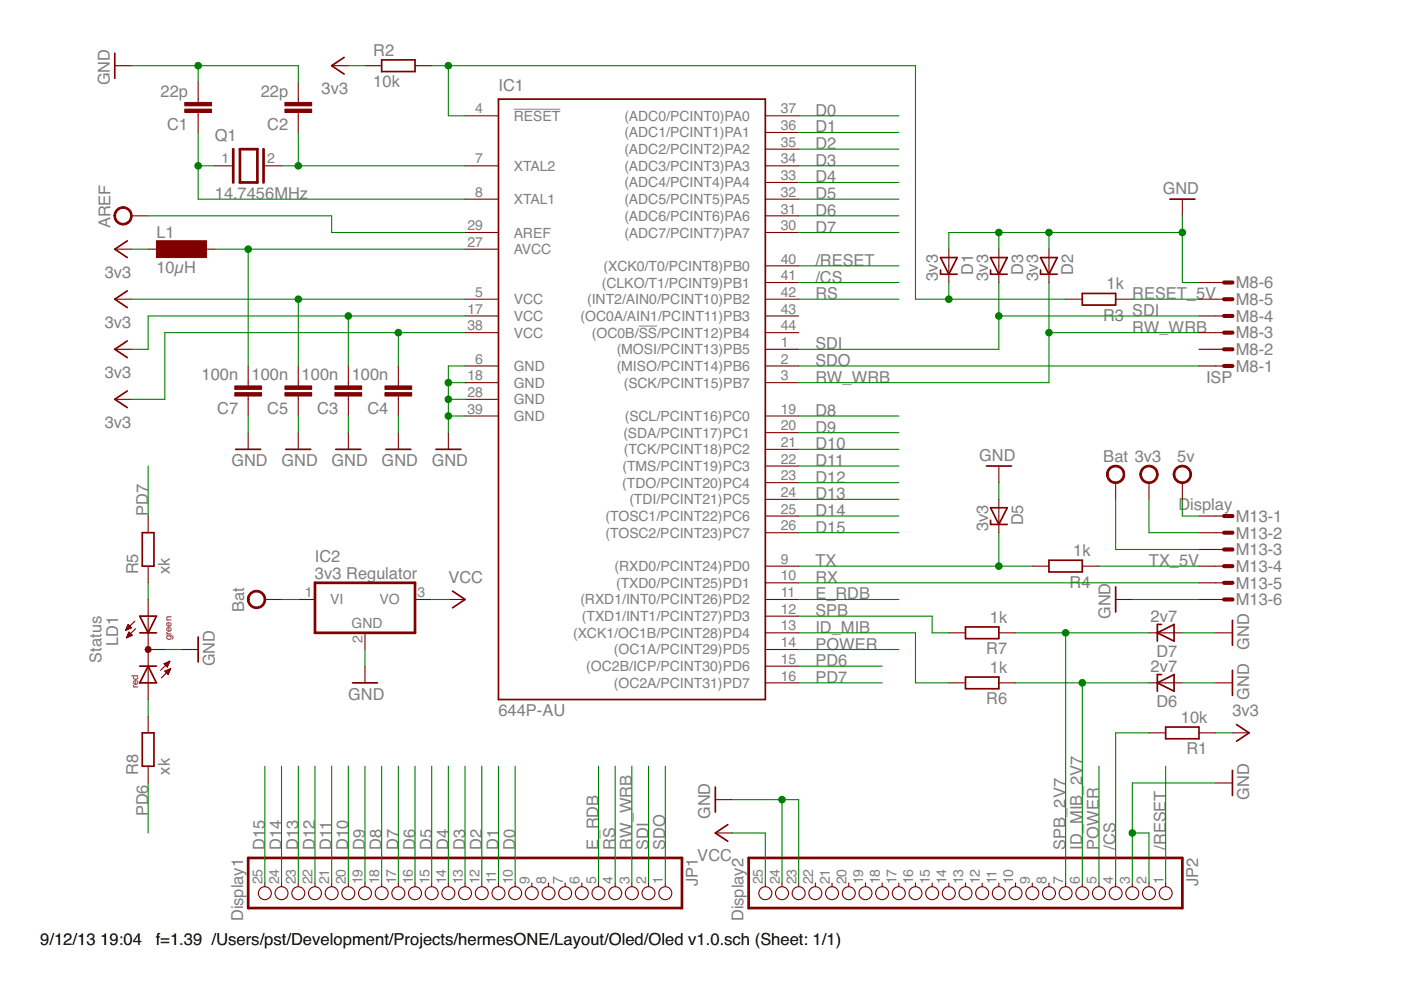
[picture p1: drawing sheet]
<svg xmlns="http://www.w3.org/2000/svg" width="297mm" height="210mm" viewBox="0 0 297 210" stroke-linecap="round" stroke-linejoin="round" font-family="sans-serif">
<defs><g id="words">
<g font-size="3.5" fill="#808080">
<text x="79.2" y="11.9">R2</text>
<text x="23.3" y="18.1" transform="rotate(-90 23.3 18.1)">GND</text>
<text x="34.1" y="20.5">22p</text>
<text x="55.3" y="20.5">22p</text>
<text x="68.2" y="20">3v3</text>
<text x="79.2" y="18.5">10k</text>
<text x="105.7" y="19.2">IC1</text>
<text x="35.4" y="27.6">C1</text>
<text x="45.6" y="29.9">Q1</text>
<text x="56.7" y="27.6">C2</text>
<text x="172.9" y="24.5">D0</text>
<text x="172.9" y="28.1">D1</text>
<text x="172.9" y="31.6">D2</text>
<text x="172.9" y="35.2">D3</text>
<text x="172.9" y="38.7">D4</text>
<text x="246.5" y="41.2">GND</text>
<text x="45.6" y="42.2">14.7456MHz</text>
<text x="172.9" y="42.2">D5</text>
<text x="172.9" y="45.8">D6</text>
<text x="23.4" y="48.4" transform="rotate(-90 23.4 48.4)">AREF</text>
<text x="33.2" y="50.4">L1</text>
<text x="172.9" y="49.3">D7</text>
<text x="22.2" y="58.9">3v3</text>
<text x="33.2" y="57.8">10µH</text>
<text x="172.9" y="59.9">/CS</text>
<text x="172.9" y="56.4">/RESET</text>
<text x="198.9" y="59.6" transform="rotate(-90 198.9 59.6)">3v3</text>
<text x="206.3" y="58.3" transform="rotate(-90 206.3 58.3)">D1</text>
<text x="209.5" y="59.6" transform="rotate(-90 209.5 59.6)">3v3</text>
<text x="216.9" y="58.3" transform="rotate(-90 216.9 58.3)">D3</text>
<text x="220.1" y="59.6" transform="rotate(-90 220.1 59.6)">3v3</text>
<text x="227.5" y="58.3" transform="rotate(-90 227.5 58.3)">D2</text>
<text x="172.9" y="63.4">RS</text>
<text x="234.6" y="61.3">1k</text>
<text x="240.1" y="63.4">RESET_5V</text>
<text x="262" y="64.7">M8-5</text>
<text x="262" y="61.1">M8-6</text>
<text x="22.2" y="69.5">3v3</text>
<text x="233.9" y="68">R3</text>
<text x="240.1" y="67">SDI</text>
<text x="240.1" y="70.5">RW_WRB</text>
<text x="262" y="71.8">M8-3</text>
<text x="262" y="68.2">M8-4</text>
<text x="172.9" y="77.6">SDO</text>
<text x="172.9" y="74.1">SDI</text>
<text x="262" y="75.3">M8-2</text>
<text x="22.2" y="80.1">3v3</text>
<text x="42.7" y="80.6">100n</text>
<text x="53.3" y="80.6">100n</text>
<text x="64" y="80.6">100n</text>
<text x="74.6" y="80.6">100n</text>
<text x="172.9" y="81.1">RW_WRB</text>
<text x="255.7" y="81.3">ISP</text>
<text x="262" y="78.8">M8-1</text>
<text x="46.1" y="87.7">C7</text>
<text x="56.7" y="87.7">C5</text>
<text x="67.3" y="87.7">C3</text>
<text x="77.9" y="87.7">C4</text>
<text x="172.9" y="88.2">D8</text>
<text x="22.2" y="90.7">3v3</text>
<text x="172.9" y="95.3">D10</text>
<text x="172.9" y="91.7">D9</text>
<text x="49.1" y="98.8">GND</text>
<text x="59.7" y="98.8">GND</text>
<text x="70.3" y="98.8">GND</text>
<text x="80.9" y="98.8">GND</text>
<text x="91.5" y="98.8">GND</text>
<text x="172.9" y="98.8">D11</text>
<text x="207.6" y="97.8">GND</text>
<text x="233.9" y="97.9">Bat 3v3</text>
<text x="249.6" y="97.9">5v</text>
<text x="172.9" y="105.9">D13</text>
<text x="172.9" y="102.3">D12</text>
<text x="31.4" y="109.4" transform="rotate(-90 31.4 109.4)">PD7</text>
<text x="172.9" y="113">D15</text>
<text x="172.9" y="109.4">D14</text>
<text x="209.5" y="112.6" transform="rotate(-90 209.5 112.6)">3v3</text>
<text x="216.9" y="111.4" transform="rotate(-90 216.9 111.4)">D5</text>
<text x="249.8" y="108.2">Display</text>
<text x="262" y="110.7">M13-1</text>
<text x="66.8" y="119.1">IC2</text>
<text x="227.5" y="117.9">1k</text>
<text x="262" y="114.2">M13-2</text>
<text x="262" y="117.7">M13-3</text>
<text x="29.3" y="121.8" transform="rotate(-90 29.3 121.8)">R5</text>
<text x="36" y="121.8" transform="rotate(-90 36 121.8)">xk</text>
<text x="66.8" y="122.7">3v3 Regulator</text>
<text x="95.1" y="123.6">VCC</text>
<text x="172.9" y="120">TX</text>
<text x="172.9" y="123.6">RX</text>
<text x="226.8" y="124.6">R4</text>
<text x="243.6" y="120">TX_5V</text>
<text x="262" y="121.3">M13-4</text>
<text x="262" y="124.8">M13-5</text>
<text x="51.7" y="129.7" transform="rotate(-90 51.7 129.7)">Bat</text>
<text x="172.9" y="127.1">E_RDB</text>
<text x="172.9" y="130.6">SPB</text>
<text x="235.5" y="131.2" transform="rotate(-90 235.5 131.2)">GND</text>
<text x="244" y="131.9">2v7</text>
<text x="262" y="128.3">M13-6</text>
<text x="25" y="137" transform="rotate(-90 25 137)">LD1</text>
<text x="172.9" y="137.7">POWER</text>
<text x="172.9" y="134.2">ID_MIB</text>
<text x="209.9" y="132.1">1k</text>
<text x="264.8" y="137.7" transform="rotate(-90 264.8 137.7)">GND</text>
<text x="21.5" y="140.5" transform="rotate(-90 21.5 140.5)">Status</text>
<text x="45.6" y="141.2" transform="rotate(-90 45.6 141.2)">GND</text>
<text x="172.9" y="141.2">PD6</text>
<text x="209.1" y="138.7">R7</text>
<text x="209.9" y="142.7">1k</text>
<text x="244" y="142.5">2v7</text>
<text x="245.2" y="139.3">D7</text>
<text x="73.8" y="148.3">GND</text>
<text x="172.9" y="144.8">PD7</text>
<text x="209.1" y="149.3">R6</text>
<text x="245.2" y="149.9">D6</text>
<text x="264.8" y="148.3" transform="rotate(-90 264.8 148.3)">GND</text>
<text x="105.7" y="151.9">644P-AU</text>
<text x="250.4" y="153.3">10k</text>
<text x="261.3" y="151.9">3v3</text>
<text x="251.5" y="160">R1</text>
<text x="29.3" y="164.2" transform="rotate(-90 29.3 164.2)">R8</text>
<text x="36" y="164.2" transform="rotate(-90 36 164.2)">xk</text>
<text x="31.4" y="173.1" transform="rotate(-90 31.4 173.1)">PD6</text>
<text x="150.6" y="173.7" transform="rotate(-90 150.6 173.7)">GND</text>
<text x="264.8" y="169.5" transform="rotate(-90 264.8 169.5)">GND</text>
<text x="56.2" y="180.1" transform="rotate(-90 56.2 180.1)">D15</text>
<text x="59.7" y="180.1" transform="rotate(-90 59.7 180.1)">D14</text>
<text x="63.2" y="180.1" transform="rotate(-90 63.2 180.1)">D13</text>
<text x="66.8" y="180.1" transform="rotate(-90 66.8 180.1)">D12</text>
<text x="70.3" y="180.1" transform="rotate(-90 70.3 180.1)">D11</text>
<text x="73.8" y="180.1" transform="rotate(-90 73.8 180.1)">D10</text>
<text x="77.4" y="180.1" transform="rotate(-90 77.4 180.1)">D9</text>
<text x="80.9" y="180.1" transform="rotate(-90 80.9 180.1)">D8</text>
<text x="84.5" y="180.1" transform="rotate(-90 84.5 180.1)">D7</text>
<text x="88" y="180.1" transform="rotate(-90 88 180.1)">D6</text>
<text x="91.5" y="180.1" transform="rotate(-90 91.5 180.1)">D5</text>
<text x="95.1" y="180.1" transform="rotate(-90 95.1 180.1)">D4</text>
<text x="98.6" y="180.1" transform="rotate(-90 98.6 180.1)">D3</text>
<text x="102.1" y="180.1" transform="rotate(-90 102.1 180.1)">D2</text>
<text x="105.7" y="180.1" transform="rotate(-90 105.7 180.1)">D1</text>
<text x="109.2" y="180.1" transform="rotate(-90 109.2 180.1)">D0</text>
<text x="126.9" y="180.1" transform="rotate(-90 126.9 180.1)">E_RDB</text>
<text x="130.4" y="180.1" transform="rotate(-90 130.4 180.1)">RS</text>
<text x="134" y="180.1" transform="rotate(-90 134 180.1)">RW_WRB</text>
<text x="137.5" y="180.1" transform="rotate(-90 137.5 180.1)">SDI</text>
<text x="141" y="180.1" transform="rotate(-90 141 180.1)">SDO</text>
<text x="147.8" y="182.6">VCC</text>
<text x="225.9" y="180.1" transform="rotate(-90 225.9 180.1)">SPB_2V7</text>
<text x="229.5" y="180.1" transform="rotate(-90 229.5 180.1)">ID_MIB_2V7</text>
<text x="233" y="180.1" transform="rotate(-90 233 180.1)">POWER</text>
<text x="236.5" y="180.1" transform="rotate(-90 236.5 180.1)">/CS</text>
<text x="247.1" y="180.1" transform="rotate(-90 247.1 180.1)">/RESET</text>
<text x="147.9" y="187.9" transform="rotate(-90 147.9 187.9)">JP1</text>
<text x="254" y="187.9" transform="rotate(-90 254 187.9)">JP2</text>
<text x="51.6" y="195.3" transform="rotate(-90 51.6 195.3)">Display1</text>
<text x="157.7" y="195.3" transform="rotate(-90 157.7 195.3)">Display2</text>
</g>
<g font-size="3.5">
<text x="8.5" y="200.4">9/12/13</text>
<text x="21.3" y="200.4">19:04</text>
<text x="33" y="200.4">f=1.39 /Users/pst/Development/Projects/hermesONE/Layout/Oled/Oled v1.0.sch (Sheet: 1/1)</text>
</g>
<g font-size="3" fill="#808080">
<text x="100.8" y="24.1">4</text>
<text x="108.9" y="25.6">RESET</text>
<text x="132.4" y="29.1">(ADC1/PCINT1)PA1</text>
<text x="132.4" y="25.6">(ADC0/PCINT0)PA0</text>
<text x="165.5" y="27.6">36</text>
<text x="165.5" y="24.1">37</text>
<text x="46.9" y="34.7">1</text>
<text x="56.7" y="34.7">2</text>
<text x="100.8" y="34.7">7</text>
<text x="132.4" y="32.7">(ADC2/PCINT2)PA2</text>
<text x="165.5" y="34.7">34</text>
<text x="165.5" y="31.1">35</text>
<text x="100.8" y="41.7">8</text>
<text x="108.9" y="36.2">XTAL2</text>
<text x="132.4" y="39.7">(ADC4/PCINT4)PA4</text>
<text x="132.4" y="36.2">(ADC3/PCINT3)PA3</text>
<text x="165.5" y="41.7">32</text>
<text x="165.5" y="38.2">33</text>
<text x="108.9" y="43.3">XTAL1</text>
<text x="132.4" y="46.8">(ADC6/PCINT6)PA6</text>
<text x="132.4" y="43.3">(ADC5/PCINT5)PA5</text>
<text x="165.5" y="45.3">31</text>
<text x="99.1" y="52.3">27</text>
<text x="99.1" y="48.8">29</text>
<text x="108.9" y="53.9">AVCC</text>
<text x="108.9" y="50.4">AREF</text>
<text x="132.4" y="50.4">(ADC7/PCINT7)PA7</text>
<text x="165.5" y="48.8">30</text>
<text x="128" y="57.4">(XCK0/T0/PCINT8)PB0</text>
<text x="165.5" y="55.9">40</text>
<text x="165.5" y="59.4">41</text>
<text x="100.8" y="63">5</text>
<text x="108.9" y="64.5">VCC</text>
<text x="124.5" y="64.5">(INT2/AIN0/PCINT10)PB2</text>
<text x="127.6" y="61">(CLKO/T1/PCINT9)PB1</text>
<text x="165.5" y="63">42</text>
<text x="99.1" y="66.5">17</text>
<text x="99.1" y="70">38</text>
<text x="108.9" y="68">VCC</text>
<text x="108.9" y="71.6">VCC</text>
<text x="123.1" y="68">(OC0A/AIN1/PCINT11)PB3</text>
<text x="125.5" y="71.6">(OC0B/SS/PCINT12)PB4</text>
<text x="165.5" y="66.5">43</text>
<text x="165.5" y="70">44</text>
<text x="100.8" y="77.1">6</text>
<text x="130.8" y="75.1">(MOSI/PCINT13)PB5</text>
<text x="165.5" y="73.6">1</text>
<text x="165.5" y="77.1">2</text>
<text x="99.1" y="80.6">18</text>
<text x="108.9" y="78.7">GND</text>
<text x="108.9" y="82.2">GND</text>
<text x="130.8" y="78.6">(MISO/PCINT14)PB6</text>
<text x="132.3" y="82.2">(SCK/PCINT15)PB7</text>
<text x="165.5" y="80.6">3</text>
<text x="99.1" y="84.2">28</text>
<text x="99.1" y="87.7">39</text>
<text x="108.9" y="85.7">GND</text>
<text x="108.9" y="89.3">GND</text>
<text x="132.5" y="89.3">(SCL/PCINT16)PC0</text>
<text x="165.5" y="87.7">19</text>
<text x="132.2" y="92.8">(SDA/PCINT17)PC1</text>
<text x="165.5" y="91.2">20</text>
<text x="165.5" y="94.8">21</text>
<text x="132" y="99.9">(TMS/PCINT19)PC3</text>
<text x="132.3" y="96.3">(TCK/PCINT18)PC2</text>
<text x="165.5" y="98.3">22</text>
<text x="165.5" y="101.9">23</text>
<text x="131.9" y="103.4">(TDO/PCINT20)PC4</text>
<text x="133.4" y="106.9">(TDI/PCINT21)PC5</text>
<text x="165.5" y="105.4">24</text>
<text x="128.4" y="110.5">(TOSC1/PCINT22)PC6</text>
<text x="165.5" y="108.9">25</text>
<text x="165.5" y="112.5">26</text>
<text x="128.4" y="114">(TOSC2/PCINT23)PC7</text>
<text x="165.5" y="119.5">9</text>
<text x="130.3" y="121.1">(RXD0/PCINT24)PD0</text>
<text x="130.6" y="124.6">(TXD0/PCINT25)PD1</text>
<text x="165.5" y="123.1">10</text>
<text x="64.6" y="126.6">1</text>
<text x="70" y="128.2">VI</text>
<text x="80.4" y="128.2">VO</text>
<text x="88.5" y="126.6">3</text>
<text x="123" y="128.2">(RXD1/INT0/PCINT26)PD2</text>
<text x="123.4" y="131.7">(TXD1/INT1/PCINT27)PD3</text>
<text x="165.5" y="126.6">11</text>
<text x="165.5" y="130.1">12</text>
<text x="74.6" y="133.1">GND</text>
<text x="76.9" y="136.3" transform="rotate(-90 76.9 136.3)">2</text>
<text x="121.5" y="135.2">(XCK1/OC1B/PCINT28)PD4</text>
<text x="165.5" y="133.7">13</text>
<text x="165.5" y="137.2">14</text>
<text x="124.3" y="142.3">(OC2B/ICP/PCINT30)PD6</text>
<text x="130.1" y="138.8">(OC1A/PCINT29)PD5</text>
<text x="165.5" y="140.8">15</text>
<text x="130.1" y="145.8">(OC2A/PCINT31)PD7</text>
<text x="165.5" y="144.3">16</text>
<text x="55.7" y="187.5" transform="rotate(-90 55.7 187.5)">25</text>
<text x="59.2" y="187.5" transform="rotate(-90 59.2 187.5)">24</text>
<text x="62.7" y="187.5" transform="rotate(-90 62.7 187.5)">23</text>
<text x="66.3" y="187.5" transform="rotate(-90 66.3 187.5)">22</text>
<text x="69.8" y="187.5" transform="rotate(-90 69.8 187.5)">21</text>
<text x="73.4" y="187.5" transform="rotate(-90 73.4 187.5)">20</text>
<text x="76.9" y="187.5" transform="rotate(-90 76.9 187.5)">19</text>
<text x="80.4" y="187.5" transform="rotate(-90 80.4 187.5)">18</text>
<text x="84" y="187.5" transform="rotate(-90 84 187.5)">17</text>
<text x="87.5" y="187.5" transform="rotate(-90 87.5 187.5)">16</text>
<text x="91" y="187.5" transform="rotate(-90 91 187.5)">15</text>
<text x="94.6" y="187.5" transform="rotate(-90 94.6 187.5)">14</text>
<text x="98.1" y="187.5" transform="rotate(-90 98.1 187.5)">13</text>
<text x="101.6" y="187.5" transform="rotate(-90 101.6 187.5)">12</text>
<text x="105.2" y="187.5" transform="rotate(-90 105.2 187.5)">11</text>
<text x="108.7" y="187.5" transform="rotate(-90 108.7 187.5)">10</text>
<text x="112.3" y="187.5" transform="rotate(-90 112.3 187.5)">9</text>
<text x="115.8" y="187.5" transform="rotate(-90 115.8 187.5)">8</text>
<text x="119.3" y="187.5" transform="rotate(-90 119.3 187.5)">7</text>
<text x="122.9" y="187.5" transform="rotate(-90 122.9 187.5)">6</text>
<text x="126.4" y="187.5" transform="rotate(-90 126.4 187.5)">5</text>
<text x="129.9" y="187.5" transform="rotate(-90 129.9 187.5)">4</text>
<text x="133.5" y="187.5" transform="rotate(-90 133.5 187.5)">3</text>
<text x="137" y="187.5" transform="rotate(-90 137 187.5)">2</text>
<text x="140.5" y="187.5" transform="rotate(-90 140.5 187.5)">1</text>
<text x="161.8" y="187.5" transform="rotate(-90 161.8 187.5)">25</text>
<text x="165.3" y="187.5" transform="rotate(-90 165.3 187.5)">24</text>
<text x="168.8" y="187.5" transform="rotate(-90 168.8 187.5)">23</text>
<text x="172.4" y="187.5" transform="rotate(-90 172.4 187.5)">22</text>
<text x="175.9" y="187.5" transform="rotate(-90 175.9 187.5)">21</text>
<text x="179.5" y="187.5" transform="rotate(-90 179.5 187.5)">20</text>
<text x="183" y="187.5" transform="rotate(-90 183 187.5)">19</text>
<text x="186.5" y="187.5" transform="rotate(-90 186.5 187.5)">18</text>
<text x="190.1" y="187.5" transform="rotate(-90 190.1 187.5)">17</text>
<text x="193.6" y="187.5" transform="rotate(-90 193.6 187.5)">16</text>
<text x="197.1" y="187.5" transform="rotate(-90 197.1 187.5)">15</text>
<text x="200.7" y="187.5" transform="rotate(-90 200.7 187.5)">14</text>
<text x="204.2" y="187.5" transform="rotate(-90 204.2 187.5)">13</text>
<text x="207.7" y="187.5" transform="rotate(-90 207.7 187.5)">12</text>
<text x="211.3" y="187.5" transform="rotate(-90 211.3 187.5)">11</text>
<text x="214.8" y="187.5" transform="rotate(-90 214.8 187.5)">10</text>
<text x="218.4" y="187.5" transform="rotate(-90 218.4 187.5)">9</text>
<text x="221.9" y="187.5" transform="rotate(-90 221.9 187.5)">8</text>
<text x="225.4" y="187.5" transform="rotate(-90 225.4 187.5)">7</text>
<text x="229" y="187.5" transform="rotate(-90 229 187.5)">6</text>
<text x="232.5" y="187.5" transform="rotate(-90 232.5 187.5)">5</text>
<text x="236" y="187.5" transform="rotate(-90 236 187.5)">4</text>
<text x="239.6" y="187.5" transform="rotate(-90 239.6 187.5)">3</text>
<text x="243.1" y="187.5" transform="rotate(-90 243.1 187.5)">2</text>
<text x="246.7" y="187.5" transform="rotate(-90 246.7 187.5)">1</text>
</g>
<g font-size="2" fill="#800000">
<text x="36.4" y="135.7" transform="rotate(-90 36.4 135.7)">green</text>
<text x="29.3" y="145.9" transform="rotate(-90 29.3 145.9)">red</text>
</g>
</g></defs>
<g fill="#808080" stroke="#808080" stroke-width=".21">
<path d="M135.4 69.1h3.9z"/>
<path d="M108.9 23.2h9.9z"/>
</g>
<g fill="#800000" stroke="#800000" stroke-width=".57">
<path d="M50.9 31.6h3.7z"/>
<path d="M54.6 31.6v7.1z"/>
<path d="M50.9 38.7h3.7z"/>
<path d="M50.9 31.6v7.1z"/>
<path d="M55.9 31.6v7.1z"/>
<path d="M49.4 31.6v7.1z"/>
<path d="M52.6 181.9v10.6z"/>
<path d="M52.6 192.5h92z"/>
<path d="M144.6 181.9v10.6z"/>
<path d="M52.6 181.9h92z"/>
<path d="M158.7 181.9v10.6z"/>
<path d="M158.7 192.5h92z"/>
<path d="M250.7 181.9v10.6z"/>
<path d="M158.7 181.9h92z"/>
<path d="M66.8 134.2h21.2z"/>
<path d="M88 123.6v10.6z"/>
<path d="M66.8 123.6h21.2z"/>
<path d="M66.8 123.6v10.6z"/>
</g>
<g fill="#800000" stroke="#800000" stroke-width=".23">
<path d="M56.2 35.2h3.5z"/>
<path d="M45.6 35.2h3.5z"/>
<path d="M42 24.6v3.5z"/>
<path d="M42 17.5v3.5z"/>
<path d="M42 23.8v.8z"/>
<path d="M42 21v.7z"/>
<path d="M63.2 24.6v3.5z"/>
<path d="M63.2 17.5v3.5z"/>
<path d="M63.2 23.8v.8z"/>
<path d="M63.2 21v.7z"/>
<path d="M24.3 13.9h3.6z"/>
<path d="M95.1 91.7v3.6z"/>
<path d="M84.5 84.7v3.5z"/>
<path d="M84.5 77.6v3.5z"/>
<path d="M84.5 84v.7z"/>
<path d="M84.5 81.1v.7z"/>
<path d="M84.5 91.7v3.6z"/>
<path d="M24.3 52.8h3.6z"/>
<path d="M31.4 52.8h3.5z"/>
<path d="M42 52.8h3.6z"/>
<path d="M243.6 155.4h3.5z"/>
<path d="M254.2 155.4h3.6z"/>
<path d="M70.3 13.9h3.6z"/>
<path d="M254.2 77.6h3.6z"/>
<path d="M257.8 77.6h1.7z"/>
<path d="M254.2 74.1h3.6z"/>
<path d="M257.8 74.1h1.7z"/>
<path d="M254.2 70.5h3.6z"/>
<path d="M257.8 70.5h1.7z"/>
<path d="M254.2 67h3.6z"/>
<path d="M257.8 67h1.7z"/>
<path d="M254.2 63.4h3.6z"/>
<path d="M257.8 63.4h1.7z"/>
<path d="M254.2 59.9h3.6z"/>
<path d="M257.8 59.9h1.7z"/>
<path d="M250.7 42.2v3.6z"/>
<path d="M254.2 109.4h3.6z"/>
<path d="M257.8 109.4h1.7z"/>
<path d="M254.2 112.9h3.6z"/>
<path d="M257.8 112.9h1.7z"/>
<path d="M254.2 116.5h3.6z"/>
<path d="M257.8 116.5h1.7z"/>
<path d="M254.2 120h3.6z"/>
<path d="M257.8 120h1.7z"/>
<path d="M254.2 123.6h3.6z"/>
<path d="M257.8 123.6h1.7z"/>
<path d="M254.2 127.1h3.6z"/>
<path d="M257.8 127.1h1.7z"/>
<path d="M236.5 127.1h3.6z"/>
<path d="M243.6 102.3v3.6z"/>
<path d="M236.5 102.3v3.6z"/>
<path d="M52.6 84.7v3.5z"/>
<path d="M52.6 77.6v3.5z"/>
<path d="M52.6 84v.7z"/>
<path d="M52.6 81.1v.7z"/>
<path d="M52.6 91.7v3.6z"/>
<path d="M201.2 52.8v3.6z"/>
<path d="M201.2 56.4v3.5z"/>
<path d="M222.4 52.8v3.6z"/>
<path d="M222.4 56.4v3.5z"/>
<path d="M211.8 52.8v3.6z"/>
<path d="M211.8 56.4v3.5z"/>
<path d="M225.9 63.4h3.6z"/>
<path d="M236.5 63.4h3.6z"/>
<path d="M141.1 187.2v.8z"/>
<path d="M137.5 187.2v.8z"/>
<path d="M134 187.2v.8z"/>
<path d="M130.4 187.2v.8z"/>
<path d="M126.9 187.2v.8z"/>
<path d="M123.4 187.2v.8z"/>
<path d="M119.8 187.2v.8z"/>
<path d="M116.3 187.2v.8z"/>
<path d="M112.8 187.2v.8z"/>
<path d="M109.2 187.2v.8z"/>
<path d="M105.7 187.2v.8z"/>
<path d="M102.2 187.2v.8z"/>
<path d="M98.6 187.2v.8z"/>
<path d="M95.1 187.2v.8z"/>
<path d="M91.5 187.2v.8z"/>
<path d="M88 187.2v.8z"/>
<path d="M84.5 187.2v.8z"/>
<path d="M80.9 187.2v.8z"/>
<path d="M77.4 187.2v.8z"/>
<path d="M73.9 187.2v.8z"/>
<path d="M70.3 187.2v.8z"/>
<path d="M66.8 187.2v.8z"/>
<path d="M63.2 187.2v.8z"/>
<path d="M59.7 187.2v.8z"/>
<path d="M56.2 187.2v.8z"/>
<path d="M247.1 187.2v.8z"/>
<path d="M243.6 187.2v.8z"/>
<path d="M240.1 187.2v.8z"/>
<path d="M236.5 187.2v.8z"/>
<path d="M233 187.2v.8z"/>
<path d="M229.5 187.2v.8z"/>
<path d="M225.9 187.2v.8z"/>
<path d="M222.4 187.2v.8z"/>
<path d="M218.9 187.2v.8z"/>
<path d="M215.3 187.2v.8z"/>
<path d="M211.8 187.2v.8z"/>
<path d="M208.2 187.2v.8z"/>
<path d="M204.7 187.2v.8z"/>
<path d="M201.2 187.2v.8z"/>
<path d="M197.6 187.2v.8z"/>
<path d="M194.1 187.2v.8z"/>
<path d="M190.6 187.2v.8z"/>
<path d="M187 187.2v.8z"/>
<path d="M183.5 187.2v.8z"/>
<path d="M180 187.2v.8z"/>
<path d="M176.4 187.2v.8z"/>
<path d="M172.9 187.2v.8z"/>
<path d="M169.3 187.2v.8z"/>
<path d="M165.8 187.2v.8z"/>
<path d="M162.3 187.2v.8z"/>
<path d="M151.7 169.5h3.5z"/>
<path d="M250.7 102.3v3.6z"/>
<path d="M151.7 176.6h3.5z"/>
<path d="M27.9 45.8h3.5z"/>
<path d="M95.1 127.1h3.5z"/>
<path d="M24.3 63.4h3.6z"/>
<path d="M257.8 166h3.5z"/>
<path d="M88 13.9h3.5z"/>
<path d="M77.4 13.9h3.5z"/>
<path d="M261.3 155.4h3.5z"/>
<path d="M211.8 105.9v3.5z"/>
<path d="M211.8 109.4v3.5z"/>
<path d="M218.9 120h3.5z"/>
<path d="M229.5 120h3.5z"/>
<path d="M211.8 98.8v3.5z"/>
<path d="M77.4 141.2v3.6z"/>
<path d="M56.2 127.1h3.5z"/>
<path d="M201.2 144.8h3.5z"/>
<path d="M211.8 144.8h3.5z"/>
<path d="M201.2 134.2h3.5z"/>
<path d="M211.8 134.2h3.5z"/>
<path d="M247.1 144.8h3.6z"/>
<path d="M243.6 144.8h3.5z"/>
<path d="M247.1 134.2h3.6z"/>
<path d="M243.6 134.2h3.5z"/>
<path d="M257.8 144.8h3.5z"/>
<path d="M257.8 134.2h3.5z"/>
<path d="M162.3 56.4h7z"/>
<path d="M162.3 59.9h7z"/>
<path d="M162.3 63.4h7z"/>
<path d="M162.3 67h7z"/>
<path d="M162.3 70.5h7z"/>
<path d="M162.3 74.1h7z"/>
<path d="M162.3 77.6h7z"/>
<path d="M162.3 81.1h7z"/>
<path d="M98.6 24.6h7.1z"/>
<path d="M98.6 63.4h7.1z"/>
<path d="M98.6 77.6h7.1z"/>
<path d="M98.6 35.2h7.1z"/>
<path d="M98.6 42.2h7.1z"/>
<path d="M162.3 120h7z"/>
<path d="M162.3 123.6h7z"/>
<path d="M162.3 127.1h7z"/>
<path d="M162.3 130.6h7z"/>
<path d="M162.3 134.2h7z"/>
<path d="M162.3 137.7h7z"/>
<path d="M162.3 141.2h7z"/>
<path d="M162.3 144.8h7z"/>
<path d="M162.3 88.2h7z"/>
<path d="M162.3 91.7h7z"/>
<path d="M162.3 95.3h7z"/>
<path d="M162.3 98.8h7z"/>
<path d="M162.3 102.3h7z"/>
<path d="M162.3 105.9h7z"/>
<path d="M162.3 109.4h7z"/>
<path d="M162.3 112.9h7z"/>
<path d="M98.6 52.8h7.1z"/>
<path d="M98.6 81.1h7.1z"/>
<path d="M98.6 49.3h7.1z"/>
<path d="M162.3 49.3h7z"/>
<path d="M162.3 45.8h7z"/>
<path d="M162.3 42.2h7z"/>
<path d="M162.3 38.7h7z"/>
<path d="M162.3 35.2h7z"/>
<path d="M162.3 31.6h7z"/>
<path d="M162.3 28.1h7z"/>
<path d="M162.3 24.6h7z"/>
<path d="M98.6 67h7.1z"/>
<path d="M98.6 70.5h7.1z"/>
<path d="M98.6 84.7h7.1z"/>
<path d="M98.6 88.2h7.1z"/>
<path d="M73.9 84.7v3.5z"/>
<path d="M73.9 77.6v3.5z"/>
<path d="M73.9 84v.7z"/>
<path d="M73.9 81.1v.7z"/>
<path d="M73.9 91.7v3.6z"/>
<path d="M63.2 84.7v3.5z"/>
<path d="M63.2 77.6v3.5z"/>
<path d="M63.2 84v.7z"/>
<path d="M63.2 81.1v.7z"/>
<path d="M63.2 91.7v3.6z"/>
<path d="M24.3 74.1h3.6z"/>
<path d="M24.3 84.7h3.6z"/>
<path d="M63.2 127.1h3.6z"/>
<path d="M77.4 134.2v3.5z"/>
<path d="M88 127.1h3.5z"/>
<path d="M31.4 137.7h3.5z"/>
<path d="M31.4 144.8v3.5z"/>
<path d="M31.4 141.2v3.6z"/>
<path d="M34.2 143.7l2-1.9z"/>
<path d="M34.1 142.1l1.9-1.9z"/>
<path d="M31.4 127.1v3.5z"/>
<path d="M31.4 130.6v3.6z"/>
<path d="M28.6 131.7l-2 1.9z"/>
<path d="M28.7 133.3l-1.9 1.9z"/>
<path d="M31.4 134.2v7z"/>
<path d="M36.2 141.8l-.6 1.2z"/>
<path d="M34.9 142.3l.7 .7z"/>
<path d="M34.9 142.3l1.3-.5z"/>
<path d="M35.5 142.8h.2z"/>
<path d="M35.3 142.6h.5z"/>
<path d="M35.1 142.5h.8z"/>
<path d="M35 142.3h1z"/>
<path d="M35.4 142.1h.6z"/>
<path d="M35.8 141.9h.3z"/>
<path d="M36 140.2l-.5 1.2z"/>
<path d="M34.8 140.7l.7 .7z"/>
<path d="M34.8 140.7l1.2-.5z"/>
<path d="M35.3 141.2h.3z"/>
<path d="M35.1 141h.5z"/>
<path d="M34.9 140.8h.8z"/>
<path d="M34.9 140.7h.9z"/>
<path d="M35.3 140.5h.6z"/>
<path d="M35.7 140.3h.3z"/>
<path d="M26.8 135.2l1.2-.5z"/>
<path d="M27.3 134l-.5 1.2z"/>
<path d="M27.3 134l.7 .7z"/>
<path d="M26.9 135.1h.3z"/>
<path d="M26.9 134.9h.7z"/>
<path d="M27 134.7h1z"/>
<path d="M27.1 134.5h.8z"/>
<path d="M27.2 134.3h.5z"/>
<path d="M27.3 134.2h.2z"/>
<path d="M26.6 133.6l1.3-.5z"/>
<path d="M27.2 132.4l-.6 1.2z"/>
<path d="M27.2 132.4l.7 .7z"/>
<path d="M26.7 133.5h.4z"/>
<path d="M26.8 133.3h.7z"/>
<path d="M26.9 133.1h.9z"/>
<path d="M26.9 132.9h.8z"/>
<path d="M27 132.7h.5z"/>
<path d="M27.1 132.5h.2z"/>
<path d="M38.5 137.7h3.5z"/>
<path d="M31.4 109.4v3.5z"/>
<path d="M31.4 120v3.6z"/>
<path d="M31.4 151.8v3.6z"/>
<path d="M31.4 162.5v3.5z"/>
</g>
<g fill="#800000" stroke="#800000" stroke-width=".21">
<path d="M39.2 21.7h5.7v.7h-5.7z"/>
<path d="M39.2 23.1h5.7v.8h-5.7z"/>
<path d="M60.4 21.7h5.7v.7h-5.7z"/>
<path d="M60.4 23.1h5.7v.8h-5.7z"/>
<path d="M81.6 81.8h5.7v.7h-5.7z"/>
<path d="M81.6 83.2h5.7v.8h-5.7z"/>
<path d="M33.2 51.1h10.6v3.5h-10.6z"/>
<path d="M49.8 81.8h5.7v.7h-5.7z"/>
<path d="M49.8 83.2h5.7v.8h-5.7z"/>
<path d="M71 81.8h5.7v.7h-5.7z"/>
<path d="M71 83.2h5.7v.8h-5.7z"/>
<path d="M60.4 81.8h5.7v.7h-5.7z"/>
<path d="M60.4 83.2h5.7v.8h-5.7z"/>
</g>
<g fill="#800000" stroke="#800000" stroke-width=".36">
<path d="M24.3 11.3v5.3z"/>
<path d="M92.4 95.3h5.3z"/>
<path d="M81.8 95.3h5.3z"/>
<path d="M24.3 52.8l2.7-1.7z"/>
<path d="M24.3 52.8l2.7 1.8z"/>
<path d="M247.1 154.2h7.1z"/>
<path d="M247.1 156.6h7.1z"/>
<path d="M247.1 154.2v2.4z"/>
<path d="M254.2 154.2v2.4z"/>
<path d="M70.3 13.9l2.7-1.7z"/>
<path d="M70.3 13.9l2.7 1.8z"/>
<path d="M248 42.2h5.3z"/>
<path d="M236.5 124.4v5.4z"/>
<path d="M50 95.3h5.3z"/>
<path d="M199.4 54.6l1.8 3.5z"/>
<path d="M202.9 54.6l-1.7 3.5z"/>
<path d="M201.2 58.1h1.7z"/>
<path d="M199.4 54.6h3.5z"/>
<path d="M199.4 58.1h1.8z"/>
<path d="M199.4 57.3v.8z"/>
<path d="M220.6 54.6l1.8 3.5z"/>
<path d="M224.2 54.6l-1.8 3.5z"/>
<path d="M222.4 58.1h1.8z"/>
<path d="M220.6 54.6h3.6z"/>
<path d="M220.6 58.1h1.8z"/>
<path d="M220.6 57.3v.8z"/>
<path d="M210 54.6l1.8 3.5z"/>
<path d="M213.6 54.6l-1.8 3.5z"/>
<path d="M211.8 58.1h1.8z"/>
<path d="M210 54.6h3.6z"/>
<path d="M210 58.1h1.8z"/>
<path d="M210 57.3v.8z"/>
<path d="M229.5 62.2h7z"/>
<path d="M229.5 64.7h7z"/>
<path d="M229.5 62.2v2.5z"/>
<path d="M236.5 62.2v2.5z"/>
<path d="M151.7 166.9v5.3z"/>
<path d="M151.7 176.6l2.6-1.8z"/>
<path d="M151.7 176.6l2.6 1.8z"/>
<path d="M95.9 128.9l2.7-1.8z"/>
<path d="M95.9 125.3l2.7 1.8z"/>
<path d="M24.3 63.4l2.7-1.7z"/>
<path d="M24.3 63.4l2.7 1.8z"/>
<path d="M261.3 163.3v5.4z"/>
<path d="M80.9 15.2h7.1z"/>
<path d="M80.9 12.7h7.1z"/>
<path d="M88 12.7v2.5z"/>
<path d="M80.9 12.7v2.5z"/>
<path d="M262.2 157.2l2.6-1.8z"/>
<path d="M262.2 153.6l2.6 1.8z"/>
<path d="M210 107.7l1.8 3.5z"/>
<path d="M213.6 107.7l-1.8 3.5z"/>
<path d="M211.8 111.2h1.8z"/>
<path d="M210 107.7h3.6z"/>
<path d="M210 111.2h1.8z"/>
<path d="M210 110.3v.9z"/>
<path d="M222.4 118.8h7.1z"/>
<path d="M222.4 121.3h7.1z"/>
<path d="M222.4 118.8v2.5z"/>
<path d="M229.5 118.8v2.5z"/>
<path d="M209.1 98.8h5.3z"/>
<path d="M74.7 144.8h5.3z"/>
<path d="M204.7 143.6h7.1z"/>
<path d="M204.7 146h7.1z"/>
<path d="M204.7 143.6v2.4z"/>
<path d="M211.8 143.6v2.4z"/>
<path d="M204.7 132.9h7.1z"/>
<path d="M204.7 135.4h7.1z"/>
<path d="M204.7 132.9v2.5z"/>
<path d="M211.8 132.9v2.5z"/>
<path d="M245.4 144.8l3.5-1.8z"/>
<path d="M245.4 144.8l3.5 1.8z"/>
<path d="M245.4 144.8v1.8z"/>
<path d="M248.9 143v3.6z"/>
<path d="M245.4 143v1.8z"/>
<path d="M245.4 143h.9z"/>
<path d="M245.4 134.2l3.5-1.8z"/>
<path d="M245.4 134.2l3.5 1.7z"/>
<path d="M245.4 134.2v1.7z"/>
<path d="M248.9 132.4v3.5z"/>
<path d="M245.4 132.4v1.8z"/>
<path d="M245.4 132.4h.9z"/>
<path d="M261.3 142.1v5.3z"/>
<path d="M261.3 131.5v5.3z"/>
<path d="M105.7 21h56.6z"/>
<path d="M162.3 21v127.3z"/>
<path d="M105.7 148.3h56.6z"/>
<path d="M105.7 21v127.3z"/>
<path d="M71.2 95.3h5.3z"/>
<path d="M60.6 95.3h5.3z"/>
<path d="M24.3 74.1l2.7-1.8z"/>
<path d="M24.3 74.1l2.7 1.7z"/>
<path d="M24.3 84.7l2.7-1.8z"/>
<path d="M24.3 84.7l2.7 1.7z"/>
<path d="M31.4 141.2l-1.8 3.6z"/>
<path d="M31.4 141.2l1.8 3.6z"/>
<path d="M29.6 141.2h1.8z"/>
<path d="M31.4 141.2h1.8z"/>
<path d="M29.6 144.8h1.8z"/>
<path d="M31.4 144.8h1.8z"/>
<path d="M33.2 130.6l-1.8 3.6z"/>
<path d="M29.6 130.6l1.8 3.6z"/>
<path d="M31.4 134.2h1.8z"/>
<path d="M29.6 134.2h1.8z"/>
<path d="M31.4 130.6h1.8z"/>
<path d="M29.6 130.6h1.8z"/>
<path d="M42 135.1v5.3z"/>
<path d="M32.6 112.9v7.1z"/>
<path d="M30.2 112.9v7.1z"/>
<path d="M30.2 112.9h2.4z"/>
<path d="M30.2 120h2.4z"/>
<path d="M32.6 155.4v7.1z"/>
<path d="M30.2 155.4v7.1z"/>
<path d="M30.2 155.4h2.4z"/>
<path d="M30.2 162.5h2.4z"/>
</g>
<g fill="#800000" stroke="#800000" stroke-width=".87">
<path d="M259.5 77.6h1.8z"/>
<path d="M259.5 74.1h1.8z"/>
<path d="M259.5 70.5h1.8z"/>
<path d="M259.5 67h1.8z"/>
<path d="M259.5 63.4h1.8z"/>
<path d="M259.5 59.9h1.8z"/>
<path d="M259.5 109.4h1.8z"/>
<path d="M259.5 112.9h1.8z"/>
<path d="M259.5 116.5h1.8z"/>
<path d="M259.5 120h1.8z"/>
<path d="M259.5 123.6h1.8z"/>
<path d="M259.5 127.1h1.8z"/>
</g>
<g fill="#800000" stroke="#800000" stroke-width=".21">
<path d="M242.1 99.4a1.94 1.94 0 0 1 3.1 .1 1.94 1.94 0 0 1-1 2.9 1.94 1.94 0 0 1-2.5-1.8h.3a1.59 1.59 0 0 1 2.3-1.5 1.59 1.59 0 0 1 .3 2.7 1.59 1.59 0 0 1-2.5-.9l-.1-.3h-.3z" fill-rule="evenodd"/>
<path d="M235.3 99.1a1.95 1.95 0 0 1 3 .6 1.95 1.95 0 0 1-1.3 2.8 1.95 1.95 0 0 1-2.4-1.9h.3a1.59 1.59 0 0 1 2.3-1.5 1.59 1.59 0 0 1 .3 2.7 1.59 1.59 0 0 1-2.5-.9l-.1-.3h-.3a2.04 2.04 0 0 1 .7-1.5z" fill-rule="evenodd"/>
<path d="M249.1 99.4a1.94 1.94 0 0 1 3.2 .1 1.94 1.94 0 0 1-1 2.9 1.94 1.94 0 0 1-2.6-1.8h.4a1.59 1.59 0 0 1 2.3-1.5 1.59 1.59 0 0 1 .3 2.7 1.59 1.59 0 0 1-2.6-.9v-.3h-.4z" fill-rule="evenodd"/>
<path d="M24.8 44.3a1.94 1.94 0 0 1 3 .6 1.94 1.94 0 0 1-1.3 2.8 1.94 1.94 0 0 1-2.3-1.9h.3a1.59 1.59 0 0 1 2.3-1.5 1.59 1.59 0 0 1 .3 2.7 1.59 1.59 0 0 1-2.5-.9l-.1-.3h-.3a2.05 2.05 0 0 1 .6-1.5z" fill-rule="evenodd"/>
<path d="M53.1 125.6a1.95 1.95 0 0 1 3 .6 1.95 1.95 0 0 1-1.2 2.8 1.95 1.95 0 0 1-2.4-1.9h.3a1.6 1.6 0 0 1 2.4-1.3 1.6 1.6 0 0 1 .1 2.7 1.6 1.6 0 0 1-2.5-1.1v-.3h-.3a1.85 1.85 0 0 1 .6-1.5z" fill-rule="evenodd"/>
<path d="M31 137.2a.64 .64 0 0 1 1 .2 .64 .64 0 0 1-.4 .9 .64 .64 0 0 1-.8-.6h.7h-.7z" fill-rule="evenodd"/>
</g>
<g fill="none" stroke="#800000" stroke-width=".23">
<circle cx="56.2" cy="189.4" r="1.38"/>
<circle cx="59.7" cy="189.4" r="1.38"/>
<circle cx="63.2" cy="189.4" r="1.38"/>
<circle cx="66.8" cy="189.4" r="1.38"/>
<circle cx="70.3" cy="189.4" r="1.38"/>
<circle cx="73.9" cy="189.4" r="1.38"/>
<circle cx="77.4" cy="189.4" r="1.38"/>
<circle cx="80.9" cy="189.4" r="1.38"/>
<circle cx="84.5" cy="189.4" r="1.38"/>
<circle cx="88" cy="189.4" r="1.38"/>
<circle cx="91.5" cy="189.4" r="1.38"/>
<circle cx="95.1" cy="189.4" r="1.38"/>
<circle cx="98.6" cy="189.4" r="1.38"/>
<circle cx="102.2" cy="189.4" r="1.38"/>
<circle cx="105.7" cy="189.4" r="1.38"/>
<circle cx="109.2" cy="189.4" r="1.38"/>
<circle cx="112.8" cy="189.4" r="1.38"/>
<circle cx="116.3" cy="189.4" r="1.38"/>
<circle cx="119.8" cy="189.4" r="1.38"/>
<circle cx="123.4" cy="189.4" r="1.38"/>
<circle cx="126.9" cy="189.4" r="1.38"/>
<circle cx="130.4" cy="189.4" r="1.38"/>
<circle cx="134" cy="189.4" r="1.38"/>
<circle cx="137.5" cy="189.4" r="1.38"/>
<circle cx="141.1" cy="189.4" r="1.38"/>
<circle cx="162.3" cy="189.4" r="1.38"/>
<circle cx="165.8" cy="189.4" r="1.38"/>
<circle cx="169.3" cy="189.4" r="1.38"/>
<circle cx="172.9" cy="189.4" r="1.38"/>
<circle cx="176.4" cy="189.4" r="1.38"/>
<circle cx="180" cy="189.4" r="1.38"/>
<circle cx="183.5" cy="189.4" r="1.38"/>
<circle cx="187" cy="189.4" r="1.38"/>
<circle cx="190.6" cy="189.4" r="1.38"/>
<circle cx="194.1" cy="189.4" r="1.38"/>
<circle cx="197.6" cy="189.4" r="1.38"/>
<circle cx="201.2" cy="189.4" r="1.38"/>
<circle cx="204.7" cy="189.4" r="1.38"/>
<circle cx="208.2" cy="189.4" r="1.38"/>
<circle cx="211.8" cy="189.4" r="1.38"/>
<circle cx="215.3" cy="189.4" r="1.38"/>
<circle cx="218.9" cy="189.4" r="1.38"/>
<circle cx="222.4" cy="189.4" r="1.38"/>
<circle cx="225.9" cy="189.4" r="1.38"/>
<circle cx="229.5" cy="189.4" r="1.38"/>
<circle cx="233" cy="189.4" r="1.38"/>
<circle cx="236.5" cy="189.4" r="1.38"/>
<circle cx="240.1" cy="189.4" r="1.38"/>
<circle cx="243.6" cy="189.4" r="1.38"/>
<circle cx="247.1" cy="189.4" r="1.38"/>
</g>
<g fill="#008000" stroke="#008000" stroke-width=".23">
<path d="M42 28.1v7.1z"/>
<path d="M42 35.2h3.6z"/>
<path d="M42 35.2v7z"/>
<path d="M42 42.2h56.6z"/>
<path d="M63.2 28.1v7.1z"/>
<path d="M63.2 35.2h35.4z"/>
<path d="M59.7 35.2h3.5z"/>
<path d="M27.9 13.9h14.1z"/>
<path d="M63.2 13.9v3.6z"/>
<path d="M42 13.9h21.2z"/>
<path d="M42 13.9v3.6z"/>
<path d="M95.1 88.2v3.5z"/>
<path d="M95.1 84.7v3.5z"/>
<path d="M95.1 81.1v3.6z"/>
<path d="M95.1 77.6v3.5z"/>
<path d="M95.1 77.6h3.5z"/>
<path d="M95.1 81.1h3.5z"/>
<path d="M95.1 84.7h3.5z"/>
<path d="M95.1 88.2h3.5z"/>
<path d="M84.5 88.2v3.5z"/>
<path d="M250.7 59.9h3.5z"/>
<path d="M250.7 49.3v10.6z"/>
<path d="M250.7 45.8v3.5z"/>
<path d="M222.4 49.3v3.5z"/>
<path d="M211.8 49.3v3.5z"/>
<path d="M211.8 49.3h10.6z"/>
<path d="M201.2 49.3v3.5z"/>
<path d="M201.2 49.3h10.6z"/>
<path d="M222.4 49.3h28.3z"/>
<path d="M240.1 127.1h14.1z"/>
<path d="M52.6 88.2v3.5z"/>
<path d="M155.2 169.5h10.6z"/>
<path d="M165.8 169.5v17.7z"/>
<path d="M169.3 169.5v17.7z"/>
<path d="M165.8 169.5h3.5z"/>
<path d="M243.6 176.6v10.6z"/>
<path d="M240.1 176.6v10.6z"/>
<path d="M240.1 176.6h3.5z"/>
<path d="M240.1 166v10.6z"/>
<path d="M240.1 166h17.7z"/>
<path d="M211.8 102.3v3.6z"/>
<path d="M77.4 137.7v3.5z"/>
<path d="M250.7 144.8h7.1z"/>
<path d="M250.7 134.2h7.1z"/>
<path d="M73.9 88.2v3.5z"/>
<path d="M63.2 88.2v3.5z"/>
<path d="M34.9 137.7h3.6z"/>
<path d="M31.4 45.8h38.9z"/>
<path d="M70.3 45.8v3.5z"/>
<path d="M70.3 49.3h28.3z"/>
<path d="M52.6 52.8v24.8z"/>
<path d="M52.6 52.8h46z"/>
<path d="M45.6 52.8h7z"/>
<path d="M169.3 77.6h84.9z"/>
<path d="M141.1 162.5v24.7z"/>
<path d="M169.3 74.1h42.5z"/>
<path d="M211.8 67h42.4z"/>
<path d="M211.8 67v7.1z"/>
<path d="M211.8 59.9v7.1z"/>
<path d="M137.5 162.5v24.7z"/>
<path d="M222.4 70.5h31.8z"/>
<path d="M169.3 81.1h53.1z"/>
<path d="M222.4 59.9v10.6z"/>
<path d="M222.4 70.5v10.6z"/>
<path d="M134 162.5v24.7z"/>
<path d="M169.3 42.2h21.3z"/>
<path d="M91.5 162.5v24.7z"/>
<path d="M56.2 162.5v24.7z"/>
<path d="M169.3 112.9h21.3z"/>
<path d="M59.7 162.5v24.7z"/>
<path d="M169.3 109.4h21.3z"/>
<path d="M63.2 162.5v24.7z"/>
<path d="M169.3 105.9h21.3z"/>
<path d="M66.8 162.5v24.7z"/>
<path d="M169.3 102.3h21.3z"/>
<path d="M169.3 95.3h21.3z"/>
<path d="M73.9 162.5v24.7z"/>
<path d="M169.3 91.7h21.3z"/>
<path d="M77.4 162.5v24.7z"/>
<path d="M169.3 88.2h21.3z"/>
<path d="M80.9 162.5v24.7z"/>
<path d="M169.3 49.3h21.3z"/>
<path d="M84.5 162.5v24.7z"/>
<path d="M169.3 45.8h21.3z"/>
<path d="M88 162.5v24.7z"/>
<path d="M169.3 98.8h21.3z"/>
<path d="M70.3 162.5v24.7z"/>
<path d="M169.3 24.6h21.3z"/>
<path d="M109.2 162.5v24.7z"/>
<path d="M169.3 28.1h21.3z"/>
<path d="M105.7 162.5v24.7z"/>
<path d="M169.3 31.6h21.3z"/>
<path d="M102.2 162.5v24.7z"/>
<path d="M169.3 35.2h21.3z"/>
<path d="M98.6 162.5v24.7z"/>
<path d="M169.3 38.7h21.3z"/>
<path d="M95.1 162.5v24.7z"/>
<path d="M169.3 63.4h21.3z"/>
<path d="M130.4 162.5v24.7z"/>
<path d="M243.6 105.9v7z"/>
<path d="M243.6 112.9h10.6z"/>
<path d="M257.8 155.4h3.5z"/>
<path d="M73.9 13.9h3.5z"/>
<path d="M27.9 52.8h3.5z"/>
<path d="M63.2 63.4v14.2z"/>
<path d="M27.9 63.4h35.3z"/>
<path d="M63.2 63.4h35.4z"/>
<path d="M73.9 67h24.7z"/>
<path d="M73.9 67v10.6z"/>
<path d="M31.4 67h42.5z"/>
<path d="M31.4 67v7.1z"/>
<path d="M27.9 74.1h3.5z"/>
<path d="M84.5 70.5h14.1z"/>
<path d="M84.5 70.5v7.1z"/>
<path d="M34.9 70.5h49.6z"/>
<path d="M34.9 70.5v14.2z"/>
<path d="M27.9 84.7h7z"/>
<path d="M236.5 105.9v10.6z"/>
<path d="M236.5 116.5h17.7z"/>
<path d="M59.7 127.1h3.5z"/>
<path d="M250.7 105.9v3.5z"/>
<path d="M250.7 109.4h3.5z"/>
<path d="M211.8 112.9v7.1z"/>
<path d="M169.3 120h42.5z"/>
<path d="M211.8 120h7.1z"/>
<path d="M169.3 123.6h84.9z"/>
<path d="M169.3 127.1h21.3z"/>
<path d="M126.9 162.5v24.7z"/>
<path d="M225.9 134.2v53z"/>
<path d="M215.3 134.2h10.6z"/>
<path d="M225.9 134.2h17.7z"/>
<path d="M215.3 144.8h14.2z"/>
<path d="M229.5 144.8v42.4z"/>
<path d="M229.5 144.8h14.1z"/>
<path d="M169.3 59.9h21.3z"/>
<path d="M236.5 155.4v31.8z"/>
<path d="M236.5 155.4h7.1z"/>
<path d="M169.3 56.4h21.3z"/>
<path d="M247.1 162.5v24.7z"/>
<path d="M201.2 63.4h24.7z"/>
<path d="M95.1 24.6h3.5z"/>
<path d="M95.1 13.9v10.7z"/>
<path d="M91.5 13.9h3.6z"/>
<path d="M95.1 13.9h99z"/>
<path d="M194.1 63.4h7.1z"/>
<path d="M194.1 13.9v49.5z"/>
<path d="M201.2 59.9v3.5z"/>
<path d="M240.1 63.4h14.1z"/>
<path d="M233 162.5v24.7z"/>
<path d="M169.3 137.7h21.3z"/>
<path d="M233 120h21.2z"/>
<path d="M169.3 134.2h24.8z"/>
<path d="M194.1 134.2v10.6z"/>
<path d="M194.1 144.8h7.1z"/>
<path d="M169.3 130.6h28.3z"/>
<path d="M197.6 130.6v3.6z"/>
<path d="M197.6 134.2h3.6z"/>
<path d="M91.5 127.1h3.6z"/>
<path d="M162.3 176.6v10.6z"/>
<path d="M155.2 176.6h7.1z"/>
<path d="M31.4 148.3v3.5z"/>
<path d="M31.4 123.6v3.5z"/>
<path d="M31.4 98.8v10.6z"/>
<path d="M169.3 144.8h17.7z"/>
<path d="M31.4 166v10.6z"/>
<path d="M169.3 141.2h17.7z"/>
</g>
<g fill="#008000" stroke="#008000" stroke-width=".21">
<circle cx="42" cy="35.2" r=".7"/>
<circle cx="63.2" cy="35.2" r=".7"/>
<circle cx="42" cy="13.9" r=".7"/>
<circle cx="95.1" cy="88.2" r=".7"/>
<circle cx="95.1" cy="84.7" r=".7"/>
<circle cx="95.1" cy="81.1" r=".7"/>
<circle cx="211.8" cy="49.3" r=".7"/>
<circle cx="222.4" cy="49.3" r=".7"/>
<circle cx="250.7" cy="49.3" r=".7"/>
<circle cx="165.8" cy="169.5" r=".7"/>
<circle cx="240.1" cy="176.6" r=".7"/>
<circle cx="52.6" cy="52.8" r=".7"/>
<circle cx="211.8" cy="67" r=".7"/>
<circle cx="222.4" cy="70.5" r=".7"/>
<circle cx="63.2" cy="63.4" r=".7"/>
<circle cx="73.9" cy="67" r=".7"/>
<circle cx="84.5" cy="70.5" r=".7"/>
<circle cx="211.8" cy="120" r=".7"/>
<circle cx="225.9" cy="134.2" r=".7"/>
<circle cx="229.5" cy="144.8" r=".7"/>
<circle cx="95.1" cy="13.9" r=".7"/>
<circle cx="201.2" cy="63.4" r=".7"/>
</g>
<use href="#words"/>
</svg>
